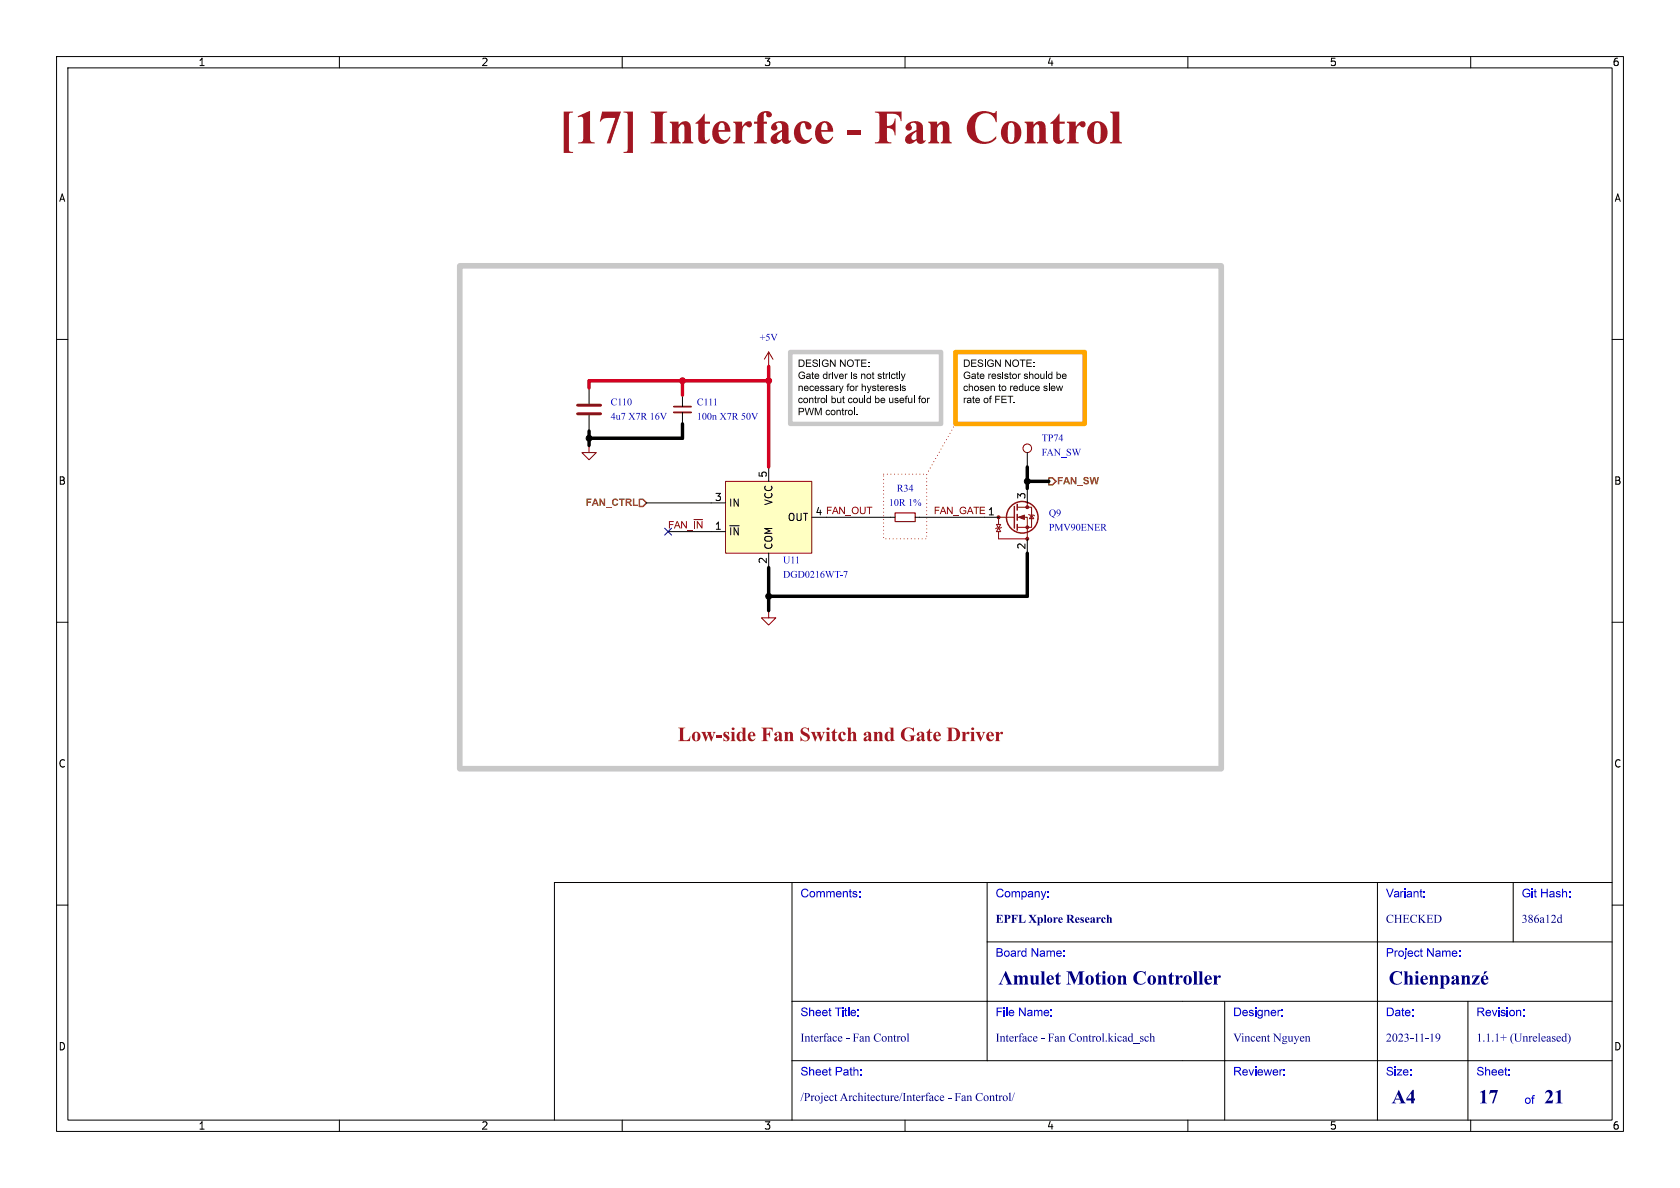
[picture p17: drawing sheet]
<svg xmlns="http://www.w3.org/2000/svg" width="297mm" height="210mm" viewBox="0 0 297 210" stroke-linecap="round" stroke-linejoin="round" font-family="sans-serif">
<defs><g id="words">
<text font-size="8.4" fill="#a21622" x="98.8" y="27.5">[17]Interface- FanControl</text>
<text font-size="3.5" fill="#a21622" x="119.8" y="131.4">Low-sideFanSwitchandGateDriver</text>
<g font-size="3.5" fill="#00007f">
<text x="188.4" y="175">MotionController</text>
<text x="246" y="196">A4</text>
<text x="261.4" y="196">17</text>
<text x="273" y="196">21</text>
</g>
<g font-size="2.1" fill="#00f">
<text x="141.5" y="159.2">Comments:</text>
<text x="176" y="159.2">Company:</text>
<text x="245" y="159.2">Variant:</text>
<text x="269" y="159.2">Git Hash:</text>
<text x="176" y="169.7">Board Name:</text>
<text x="245" y="169.7">Project Name:</text>
<text x="141.5" y="180.2">Sheet Title:</text>
<text x="176" y="180.2">File Name:</text>
<text x="218" y="180.2">Designer:</text>
<text x="245" y="180.2">Date:</text>
<text x="261" y="180.2">Revision:</text>
<text x="141.5" y="190.7">Sheet Path:</text>
<text x="218" y="190.7">Reviewer:</text>
<text x="245" y="190.7">Size:</text>
<text x="261" y="190.7">Sheet:</text>
<text x="269.5" y="195.7">of</text>
</g>
<g font-size="2.1" fill="#00007f">
<text x="176" y="163.7">EPFL XploreResearch</text>
<text x="245" y="163.7">CHECKED</text>
<text x="269" y="163.7">386a12d</text>
<text x="141.5" y="184.7">Interface- FanControl</text>
<text x="176" y="184.7">Interface- FanControl.kicad_sch</text>
<text x="218" y="184.7">VincentNguyen</text>
<text x="245" y="184.7">2023-11-19</text>
<text x="261" y="184.7">1.1.1+(Unreleased)</text>
<text x="141.5" y="195.2">/ProjectArchitecture/Interface- FanControl/</text>
</g>
<g font-size="1.8">
<text x="35" y="11.9">1</text>
<text x="85" y="11.9">2</text>
<text x="135" y="11.9">3</text>
<text x="185" y="11.9">4</text>
<text x="235" y="11.9">5</text>
<text x="285" y="11.9">6</text>
<text x="10.3" y="35.9">A</text>
<text x="285.3" y="35.9">A</text>
<text x="141.1" y="67.7">Gate driver is not strictly</text>
<text x="141.1" y="69.9">necessary for hysteresis</text>
<text x="141.1" y="72">control but could be useful for</text>
<text x="170.3" y="67.7">Gate resistor should be</text>
<text x="170.3" y="69.9">chosen to reduce slew</text>
<text x="10.3" y="85.9">B</text>
<text x="126.3" y="88.6">3</text>
<text x="128.8" y="89.8">IN</text>
<text x="135.6" y="84.5" transform="rotate(-90 135.6 84.5)">5</text>
<text x="136.8" y="89.4" transform="rotate(-90 136.8 89.4)">VCC</text>
<text x="181.4" y="88.3" transform="rotate(-90 181.4 88.3)">3</text>
<text x="285.3" y="85.9">B</text>
<text x="128.8" y="94.8">~{IN}</text>
<text x="139.2" y="92.3">OUT</text>
<text x="135.6" y="99.8" transform="rotate(-90 135.6 99.8)">2</text>
<text x="136.8" y="97.3" transform="rotate(-90 136.8 97.3)">COM</text>
<text x="181.4" y="97.2" transform="rotate(-90 181.4 97.2)">2</text>
<text x="10.3" y="135.9">C</text>
<text x="285.3" y="135.9">C</text>
<text x="10.3" y="185.9">D</text>
<text x="285.3" y="185.9">D</text>
<text x="35" y="199.9">1</text>
<text x="85" y="199.9">2</text>
<text x="135" y="199.9">3</text>
<text x="185" y="199.9">4</text>
<text x="235" y="199.9">5</text>
<text x="285" y="199.9">6</text>
</g>
<g font-size="1.8" fill="#0000c2">
<text x="134.3" y="60.7">+5V</text>
<text x="107.9" y="72.1">C110</text>
<text x="107.9" y="74.7">4u7X7R 16V</text>
<text x="123.2" y="72.1">C111</text>
<text x="123.2" y="74.7">100nX7R 50V</text>
<text x="184.1" y="78.5">TP74</text>
<text x="184.1" y="81">FAN_SW</text>
<text x="157.1" y="89.9">10R1%</text>
<text x="158.5" y="87.4">R34</text>
<text x="185.4" y="91.7">Q9</text>
<text x="185.4" y="94.3">PMV90ENER</text>
<text x="138.4" y="100.1">U11</text>
<text x="138.4" y="102.6">DGD0216WT-7</text>
</g>
<g font-size="1.8" fill="#725600">
<text x="103.6" y="89.9">FAN_CTRL</text>
<text x="186.9" y="86.1">FAN_SW</text>
</g>
<g font-size="1.8" fill="#840000">
<text x="118.1" y="93.6">FAN_~{IN}1</text>
<text x="144.1" y="91.2">4 FAN_OUT</text>
<text x="165.1" y="91.1">FAN_GATE1</text>
</g>
</g></defs>
<g fill="none" stroke="#000" stroke-width=".18">
<path d="M10 10h277v190h-277zM12 12h273v186h-273zM60 10v2M110 10v2M160 10v2M210 10v2M260 10v2M10 60h2M285 60h2M10 110h2M285 110h2M10 160h2"/>
<path d="M243.5 156v42M285 160h2M285 156h-110.5v31.5h110.5M174.5 177h110.5M174.5 166.5h110.5M216.5 177v21M259.5 177v21M60 198v2M110 198v2M160 198v2M210 198v2M260 198v2"/>
</g>
<g fill="#00007f">
<path d="M246.1 172a1.71 1.71 0 0 1 1.6-.2l.2-.1v.8a.83 .83 0 0 0-1.1-.6 .83 .83 0 0 0-.5 1.1 .83 .83 0 0 0 .5 .9 .83 .83 0 0 0 1-.4 .92 .92 0 0 1-1.2 .6 1.18 1.18 0 0 1-.9-.9 1.18 1.18 0 0 1 .4-1.2z"/>
<path d="M248.2 171.7h.6v1a.5 .5 0 0 1 .7-.3 .5 .5 0 0 1 .2 .7v.7l.2 .2h-.8l.1-.3v-1l-.1-.1-.3 .2v1l.2 .2h-.8l.1-.3v-1.8z"/>
<path d="M250.1 172.4h.6v1.4l.2 .2h-.8l.1-.3v-1z"/>
<path d="M251.3 172.6a.64 .64 0 0 1 .8-.1 .64 .64 0 0 1 .3 .7h-.8a.45 .45 0 0 0 .2 .6 .45 .45 0 0 0 .6-.3 .69 .69 0 0 1-1 .5 .69 .69 0 0 1-.3-1l.9 .1-.1-.5a.3 .3 0 0 0-.3 .1 .3 .3 0 0 0-.1 .3h-.4z"/>
<path d="M252.6 172.4h.7v.3a.49 .49 0 0 1 .6-.3 .49 .49 0 0 1 .3 .7v.7l.2 .2h-.8l.1-.3v-1l-.1-.1-.3 .3v.9l.1 .2h-.8l.2-.3v-1z"/>
<path d="M254.5 172.4h.7v.3a.65 .65 0 0 1 .8-.1 .65 .65 0 0 1 .3 .8 .62 .62 0 0 1-.4 .6 .62 .62 0 0 1-.7-.1v.7l.2 .2h-.9l.2-.3v-1.6h.5v.8a.31 .31 0 0 0 .4 .2 .31 .31 0 0 0 .2-.4v-.2a.39 .39 0 0 0-.1-.5 .39 .39 0 0 0-.4-.1l-.1 .2h-.5z"/>
<path d="M256.7 172.6l.2-.1a.61 .61 0 0 1 .7-.1 .61 .61 0 0 1 .3 .6v.8h.2a.33 .33 0 0 1-.4 .3 .33 .33 0 0 1-.3-.3 .42 .42 0 0 1-.5 .3 .42 .42 0 0 1-.3-.5h.4l.2 .2 .2-.1v-.5l-.4 .4h-.4l.2-.2a.56 .56 0 0 0 .5-.8h-.3a.3 .3 0 0 1 .1 .3 .3 .3 0 0 1-.4 .2l-.1-.2z"/>
<path d="M258.3 172.4h.6v.3a.49 .49 0 0 1 .7-.3 .49 .49 0 0 1 .2 .7v.7l.2 .2h-.8l.2-.3-.1-1-.1-.1-.3 .3v.9l.2 .2h-.8l.1-.3v-1z"/>
<path d="M260.3 172.4h1.3l-.9 1.5a.71 .71 0 0 0 .9-.4l-.1 .5h-1.4l.9-1.4a.58 .58 0 0 0-.7 .3z"/>
<path d="M262 172.6a.64 .64 0 0 1 .8-.1 .64 .64 0 0 1 .3 .7h-.9a.45 .45 0 0 0 .3 .6 .45 .45 0 0 0 .6-.3 .69 .69 0 0 1-1 .5 .69 .69 0 0 1-.3-1l.9 .1-.1-.5a.3 .3 0 0 0-.3 .1 .3 .3 0 0 0-.1 .3h-.4z"/>
<path d="M262.4 171.7h.6l-.6 .5h-.2z"/>
<path d="M177.8 171.7l1 2.1 .2 .2h-1.1l.3-.1-.6-1.5-.6 1.4 .3 .2h-.8l.4-.4z"/>
<path d="M179.2 172.4h.6v.3a.51 .51 0 0 1 .5-.3 .51 .51 0 0 1 .4 .3 .51 .51 0 0 1 .7-.3 .51 .51 0 0 1 .3 .6v.8l.2 .2h-.9l.2-.3v-.9l-.2-.2-.3 .2 .1 1 .1 .2h-.8l.2-.3v-.9l-.2-.2-.3 .2v1l.2 .2h-.8l.1-.3v-1z"/>
<path d="M182 172.4h.7v1.3l.1 .1 .3-.2v-.9l-.1-.3h.6v1.4l.2 .2h-.7v-.2a.5 .5 0 0 1-.6 .2 .5 .5 0 0 1-.3-.6v-.7z"/>
<path d="M184 171.7h.6v2.1l.2 .2h-.8l.1-.3v-1.8z"/>
<path d="M185.2 172.6a.64 .64 0 0 1 .8-.1 .64 .64 0 0 1 .3 .7h-.8a.45 .45 0 0 0 .2 .6 .45 .45 0 0 0 .6-.3 .69 .69 0 0 1-1 .5 .69 .69 0 0 1-.3-1l.9 .1-.1-.5a.3 .3 0 0 0-.3 .1 .3 .3 0 0 0-.1 .3h-.4z"/>
<path d="M187.1 171.9l.1 .5h.3v.2h-.3v1.2h.1l.2-.1a.42 .42 0 0 1-.5 .4 .42 .42 0 0 1-.3-.6v-.9l-.2-.1z"/>
<circle cx="250.5" cy="171.9" r=".25"/>
</g>
<path d="M140 156v42M243.5 156h-145.5v42M267.5 156v10.5M140 177h34.5M140 187.5h34.5" fill="none" stroke="#000" stroke-width=".18"/>
<path d="M135.9 62.2l-.8 1.3M135.9 62.2v2.6M135.9 62.2l.8 1.3" fill="none" stroke="#840000" stroke-width=".18"/>
<path d="M128.3 85.1h15.2v12.7h-15.2z" fill="#ffffc2"/>
<g fill="none" stroke="#840000" stroke-width=".18">
<path d="M104.1 78.7v1.3h1.3l-1.3 1.3-1.2-1.3h1.2M128.3 85.1h15.2v12.7h-15.2zM176.1 92.7h.8l-.4 .6zM176.5 93.3l.4 .7h-.8zM177 93.2l-.1 .1h-.8l-.1 .2M179.3 91.4h-2.8v1.3M179.8 91.4h1.8v3.9h-5.1v-1.3M179.8 89.7h2.6v3.5h-2.6M181.6 88.9v.8M181.9 90.9l.1 .2h.8l.1 .1M182.4 91.1l.4 .6h-.8zM135.9 108v1.2h1.3l-1.3 1.3-1.3-1.3h1.3"/>
<circle cx="181.6" cy="79.2" r=".76"/>
</g>
<g fill="none" stroke="#000" stroke-width=".18">
<path d="M104.1 68.6v2.8M104.1 73.4v2.8M120.6 69.9v2M120.6 72.9v2M114.3 88.9h14M118.1 94h10.2M129 92.9h1.7M135.9 82.6v2.5M135.9 97.8v2.5M146 91.4h12.2M161.8 91.4h14.7M181.6 80v2.6"/>
<path d="M181.6 86.4v2.5M181.6 95.3v2.5"/>
</g>
<path d="M158.2 90.7h3.6v1.5h-3.6z" fill="none" stroke="#840000" stroke-width=".2"/>
<g fill="#840000" stroke="#840000" stroke-width=".18">
<path d="M180.1 91.4l1-.3v.7z"/>
<circle cx="176.5" cy="91.4" r=".25"/>
<circle cx="181.6" cy="95.2" r=".25"/>
<circle cx="181.6" cy="93.2" r=".25"/>
<circle cx="181.6" cy="89.7" r=".25"/>
</g>
<g fill="none" stroke="#840000" stroke-width=".25">
<path d="M179.3 89.5v3.8M179.8 89.2v1M179.8 90.9v1M179.8 92.7v1"/>
<circle cx="180.7" cy="91.4" r="2.79"/>
</g>
<path d="M102.1 73.2h4.1M102.1 71.6h4.1" fill="none" stroke="#840000" stroke-width=".51"/>
<path d="M119.1 72.9h3.1" fill="none" stroke="#840000" stroke-width=".33"/>
<path d="M119.1 71.9h3.1" fill="none" stroke="#840000" stroke-width=".3"/>
<path d="M113 88.3h.7l.6 .6-.6 .6h-.7zM185.4 84.5h.7l.6 .6-.6 .6h-.7z" fill="none" stroke="#725600" stroke-width=".25"/>
<path d="M139.7 62.2h26.7v12.7h-26.7z" fill="none" stroke="#c8c8c8" stroke-width=".8"/>
<g fill="#000">
<path d="M141.2 63.6h.4a.65 .65 0 0 1 .6 .6 .65 .65 0 0 1-.5 .7h-.5v-.2h.4a.49 .49 0 0 0 .5-.5 .49 .49 0 0 0-.5-.5h-.2v1h-.2zM141.2 72.1h.5a.4 .4 0 0 1 .5 .4 .4 .4 0 0 1-.5 .4h-.3v.5h-.2v-.7h.5a.24 .24 0 0 0 .3-.2 .24 .24 0 0 0-.3-.2h-.3v.4h-.2zM141.3 65.8a.59 .59 0 0 1 1 .3h-.1a.49 .49 0 0 0-.7-.1 .49 .49 0 0 0-.1 .7 .49 .49 0 0 0 .7 .1l.1-.3h-.4v-.2h.5v.5a.69 .69 0 0 1-1 0 .69 .69 0 0 1 0-1zM142.5 63.6h.9v.1h-.8v.4h.8v.2h-.8v.4h.8v.2h-.9zM142.3 72.1h.1l.3 1.1 .3-1.1h.2l.3 1.1 .2-1.1h.2l-.3 1.3h-.2l-.3-1.1-.3 1.1h-.2zM143.7 63.7a.51 .51 0 0 1 .9 .2h-.2a.28 .28 0 0 0-.3-.2 .28 .28 0 0 0-.2 .3 .6 .6 0 0 1 .7 .7 .54 .54 0 0 1-.6 .2 .54 .54 0 0 1-.4-.5h.2a.33 .33 0 0 0 .3 .3 .33 .33 0 0 0 .3-.3l-.1-.1a.48 .48 0 0 1-.5-.1 .48 .48 0 0 1-.1-.5zM143.6 65.8l.1-.1v.4h.2v.1h-.2v.5l.2 .3-.3-.1v-.7h-.1zM144 72.1h.3l.4 1.1 .3-1.1h.3v1.3h-.2v-1.1l-.4 1.1h-.1l-.4-1.1v1.1h-.2zM144.1 70.1l.1-.1v.3h.2v.2h-.2v.5l.2 .3-.3-.1v-.7h-.2zM144.9 63.6h.1v1.3h-.1zM145.5 63.7a.59 .59 0 0 1 1 .2l-.2 .1a.49 .49 0 0 0-.7-.1 .49 .49 0 0 0-.1 .7 .49 .49 0 0 0 .7 0l.1-.2h-.4v-.2h.6v.5a.69 .69 0 0 1-1 0 .69 .69 0 0 1 0-1zM146.1 70h.2v1.3h-.2z"/>
<path d="M145.6 66.2l.3-.2 .2 .2v-.5h.2v1.3h-.2v-.2a.37 .37 0 0 1-.4 .1 .37 .37 0 0 1-.2-.4h.1a.29 .29 0 0 0 .4 .3 .29 .29 0 0 0 .2-.4 .29 .29 0 0 0-.3-.2l-.2 .1-.1 .2h-.1zM146.1 72.6l.4-.1 .2 .2-.1 .1a.27 .27 0 0 0-.4-.1 .27 .27 0 0 0 0 .4 .27 .27 0 0 0 .4-.1l.2 .1a.45 .45 0 0 1-.7 .2 .45 .45 0 0 1 0-.7zM146.7 63.6h.2l.7 1v-1h.1v1.3h-.1l-.7-1v1h-.2zM147.1 65.7h.2v.2h-.2zM147 70h.2v.5a.41 .41 0 0 1 .5 0 .41 .41 0 0 1 0 .6 .41 .41 0 0 1-.6 0v.2h-.1v-.5h.1a.29 .29 0 0 0 .5 .3 .3 .3 0 0 0 0-.6h-.3l-.2 .3h-.1zM147 72.5a.46 .46 0 0 1 .7 .1 .46 .46 0 0 1-.3 .7 .46 .46 0 0 1-.6-.4h.2a.28 .28 0 0 0 .4 .2 .28 .28 0 0 0 0-.4 .28 .28 0 0 0-.4 .2h-.2zM147.9 72.5h.1v.1a.33 .33 0 0 1 .4-.2 .33 .33 0 0 1 .2 .4v.6h-.1v-.7l-.2-.1-.2 .2-.1 .6h-.1zM148.5 63.6h.2l.6 1v-1h.2v1.3h-.2l-.6-1v1h-.2zM148.9 72.2l.2-.1v.4h.1v.1h-.1v.5l.1 .3-.3-.1v-.7h-.1zM149 70.1l.2-.1v.3h.1v.2h-.1v.5l.1 .3-.3-.1v-.7h-.1zM149.4 72.5h.1v.1l.2-.2 .2 .1-.4 .2v.7h-.1zM149.9 67.9l.3-.1v.2l-.2 .1 .1 .2h-.1v.8h-.2v-.8h-.1z"/>
<path d="M150 72.5a.46 .46 0 0 1 .8 .1 .46 .46 0 0 1-.3 .7 .46 .46 0 0 1-.6-.4h.2a.28 .28 0 0 0 .4 .2 .28 .28 0 0 0 0-.4 .28 .28 0 0 0-.4 .2h-.2zM149.9 63.7a.63 .63 0 0 1 1 .1 .63 .63 0 0 1-.3 1 .63 .63 0 0 1-.9-.6h.2a.47 .47 0 0 0 .6 .4 .47 .47 0 0 0 .3-.6 .47 .47 0 0 0-.6-.3l-.2 .2-.1 .3h-.2zM150.5 65.7h.1v.2h-.1zM150.9 72.1h.2v1.3h-.2zM151.4 73.2h.2v.2h-.2zM151.1 63.6h1v.1h-.4v1.2h-.2v-1.2h-.4zM152.3 63.6h.9v.1h-.8v.4h.7v.2h-.7v.4h.8v.2h-.9zM152.3 67.8h.2v.5l.3-.1 .2 .1 .1 .8h-.2v-.6l-.2-.2-.2 .2v.6h-.2zM152.8 70h.2v1.3h-.2zM153.5 63.9h.1v.2h-.1zM153.5 64.7h.1v.2h-.1zM153.3 70.4l.3-.1 .2 .2v-.5h.2v1.3h-.2v-.2a.37 .37 0 0 1-.4 .1 .37 .37 0 0 1-.2-.4h.1a.29 .29 0 0 0 .4 .2 .29 .29 0 0 0 .2-.3 .29 .29 0 0 0-.3-.2h-.2l-.1 .3h-.1z"/>
<path d="M154.2 65.8l.2-.1v.4h.2v.1h-.2v.5l.2 .3-.3-.1-.1-.7h-.1zM154.7 70h.2v.5a.41 .41 0 0 1 .5 0 .41 .41 0 0 1 0 .6 .41 .41 0 0 1-.5 0v.2h-.2v-.5h.2a.29 .29 0 0 0 .4 .3 .3 .3 0 0 0 0-.6h-.3l-.1 .3h-.2zM155.1 68l.2-.1v.3h.1v.1h-.1v.6l.2 .2-.4-.1v-.7h-.1zM156.1 65.8l.2-.1v.4h.1v.1h-.1v.5l.2 .3-.4-.1v-.7h-.1zM157.2 65.7h.1v.2h-.1zM158.5 65.8l.1-.1v.4h.2v.1h-.2v.5l.2 .3-.3-.1v-.7h-.1zM158.9 65.7h.2v1.3h-.2zM160.1 70h.4v.1l-.3 .1 .2 .3h-.2v.8h-.1v-.8h-.2zM161.5 70h.2v1.3h-.2zM162.5 70h.4l-.1 .1-.2 .1 .2 .3h-.2v.8h-.1v-.8h-.2zM170.4 70.3h.1v.2l.2-.2h.2l-.3 .3-.1 .7h-.1zM170.4 63.6h.4a.65 .65 0 0 1 .7 .6 .65 .65 0 0 1-.6 .7h-.5v-.2h.4a.49 .49 0 0 0 .5-.5 .49 .49 0 0 0-.5-.5h-.2v1h-.2z"/>
<path d="M170.5 65.8a.59 .59 0 0 1 1 .3h-.1a.49 .49 0 0 0-.7-.1 .49 .49 0 0 0-.1 .7 .49 .49 0 0 0 .7 .1l.1-.3h-.4v-.2h.5v.5a.69 .69 0 0 1-1 0 .69 .69 0 0 1 0-1zM171.3 67.8h.1v.5l.3-.1 .3 .1v.8h-.1v-.6l-.2-.2-.2 .2-.1 .6h-.1zM171 70.4a.4 .4 0 0 1 .4-.1 .4 .4 0 0 1 .3 .3l.1 .7-.2-.2a.37 .37 0 0 1-.4 .2 .37 .37 0 0 1-.3-.3h.2a.22 .22 0 0 0 .3 .1 .22 .22 0 0 0 .1-.3l-.6 .2 .2-.2 .5-.1-.2-.2-.5 .1zM171.7 63.6h.9v.1h-.7v.4h.7v.2h-.7v.4h.7v.2h-.9zM172 70.1l.1-.1v.3h.2v.2h-.2v.5l.2 .3-.3-.1v-.7h-.1zM173 63.7a.51 .51 0 0 1 .8 .2h-.2a.28 .28 0 0 0-.3-.2 .28 .28 0 0 0-.2 .3 .6 .6 0 0 1 .7 .7 .54 .54 0 0 1-.6 .2 .54 .54 0 0 1-.4-.5h.2a.33 .33 0 0 0 .3 .3 .33 .33 0 0 0 .3-.3l-.1-.1a.48 .48 0 0 1-.5-.1 .48 .48 0 0 1 0-.5zM172.5 70.4a.43 .43 0 0 1 .5 0 .43 .43 0 0 1 .3 .4h-.7l.2 .3 .5-.1a.45 .45 0 0 1-.6 .2 .45 .45 0 0 1-.3-.5h.7l-.3-.2-.4 .2zM172.8 65.8l.1-.1v.4h.2v.1h-.2v.5l.2 .3-.3-.1v-.7h-.1zM174.1 63.6h.2v1.3h-.2zM174 70.4a.46 .46 0 0 1 .7 .1 .46 .46 0 0 1-.2 .7 .46 .46 0 0 1-.6-.4h.1a.28 .28 0 0 0 .5 .2 .28 .28 0 0 0 0-.5 .28 .28 0 0 0-.5 .2l-.1 .1zM175 70h.4l-.1 .1-.2 .1 .2 .3h-.2v.8h-.1v-.8h-.2zM174.7 63.7a.59 .59 0 0 1 1 .2l-.2 .1a.49 .49 0 0 0-.7-.1 .49 .49 0 0 0-.1 .7 .49 .49 0 0 0 .7 0l.1-.2h-.4v-.2h.6v.5a.69 .69 0 0 1-1 0 .69 .69 0 0 1 0-1z"/>
<path d="M175.9 63.6h.2l.7 1v-1h.1v1.3h-.1l-.7-1v1h-.2zM175.9 70h.9v.1h-.7v.4h.6v.2h-.6v.6h-.2zM176.6 68l.2-.1v.3h.1v.1h-.1v.6l.2 .2-.3-.1-.1-.7h-.1zM177 70h.9v.1h-.7v.4h.7v.2h-.7v.4h.8v.2h-1zM177.2 65.7h.2v.2h-.2zM177.7 63.6h.2l.6 1v-1h.2v1.3h-.2l-.6-1v1h-.2zM178.1 70h1v.1h-.4v1.2h-.2v-1.2h-.4zM178.5 65.8l.2-.1v.4h.1v.1h-.1v.5l.1 .3-.3-.1v-.7h-.1zM179.2 71.1h.2v.2h-.2zM179.1 63.7a.63 .63 0 0 1 1 .1 .63 .63 0 0 1-.3 1 .63 .63 0 0 1-.9-.6h.2a.47 .47 0 0 0 .6 .4 .47 .47 0 0 0 .3-.6 .47 .47 0 0 0-.6-.3l-.2 .2-.1 .3h-.2zM180.3 63.6h1v.1h-.4v1.2h-.2v-1.2h-.4zM180.2 68.3l.3-.1 .3 .1v-.5h.1v1.3h-.1v-.1a.37 .37 0 0 1-.5 .1 .37 .37 0 0 1-.2-.4h.2a.29 .29 0 0 0 .3 .2 .29 .29 0 0 0 .2-.3 .29 .29 0 0 0-.3-.3l-.2 .1v.3h-.2z"/>
<path d="M181.5 63.6h.9v.1h-.8v.4h.7v.2h-.7v.4h.8v.2h-.9zM181.9 65.7h.2v.5l.3-.2 .2 .2 .1 .8h-.2v-.7l-.2-.1-.2 .1v.7h-.2zM182.7 63.9h.1v.2h-.1zM182.7 64.7h.1v.2h-.1zM184.9 65.7h.2v1.3h-.2zM185.4 67.8h.2v1.3h-.2zM185.4 66.2l.2-.2 .3 .2v-.5h.1v1.3h-.1v-.2a.37 .37 0 0 1-.5 .1 .37 .37 0 0 1-.2-.4h.2a.29 .29 0 0 0 .3 .3 .29 .29 0 0 0 .3-.4 .29 .29 0 0 0-.4-.2l-.1 .1-.1 .2h-.2zM186.8 65.7h.1v.5a.41 .41 0 0 1 .6 0 .41 .41 0 0 1 0 .6 .41 .41 0 0 1-.6 0v.2h-.1v-.5h.1a.29 .29 0 0 0 .5 .3 .29 .29 0 0 0 0-.5l-.3-.1-.2 .3h-.1z"/>
</g>
<path d="M168.9 62.2h22.9v12.7h-22.9z" fill="none" stroke="#ffa500" stroke-width=".8"/>
<path d="M81.3 47h134.6v88.9h-134.6z" fill="none" stroke="#c8c8c8" stroke-width="1"/>
<path d="M168.9 74.9l-5.1 8.9M156.2 83.8h7.6v11.5h-7.6z" fill="none" stroke="#f00" stroke-width=".18" stroke-dasharray="0 .6"/>
<path d="M104.1 76.2v2.5M120.6 74.9v2.6h-16.5M181.6 85.1h3.8M181.6 82.6v3.8M181.6 97.8v7.6h-45.7M135.9 100.3v7.7" fill="none" stroke="#000" stroke-width=".61"/>
<path d="M120.6 67.3v2.6M135.9 67.3h-31.8v1.3M135.9 64.8v17.8" fill="none" stroke="#d40020" stroke-width=".61"/>
<path d="M117.5 93.4l1.2 1.2M118.7 93.4l-1.2 1.2" fill="none" stroke="#000084" stroke-width=".18"/>
<g fill="#000" stroke="#000" stroke-width=".18">
<circle cx="104.1" cy="77.5" r=".52"/>
<circle cx="181.6" cy="85.1" r=".52"/>
<circle cx="135.9" cy="105.4" r=".52"/>
</g>
<g fill="#d40020" stroke="#d40020" stroke-width=".18">
<circle cx="135.9" cy="67.3" r=".52"/>
<circle cx="120.7" cy="67.3" r=".52"/>
</g>
<use href="#words"/>
</svg>
